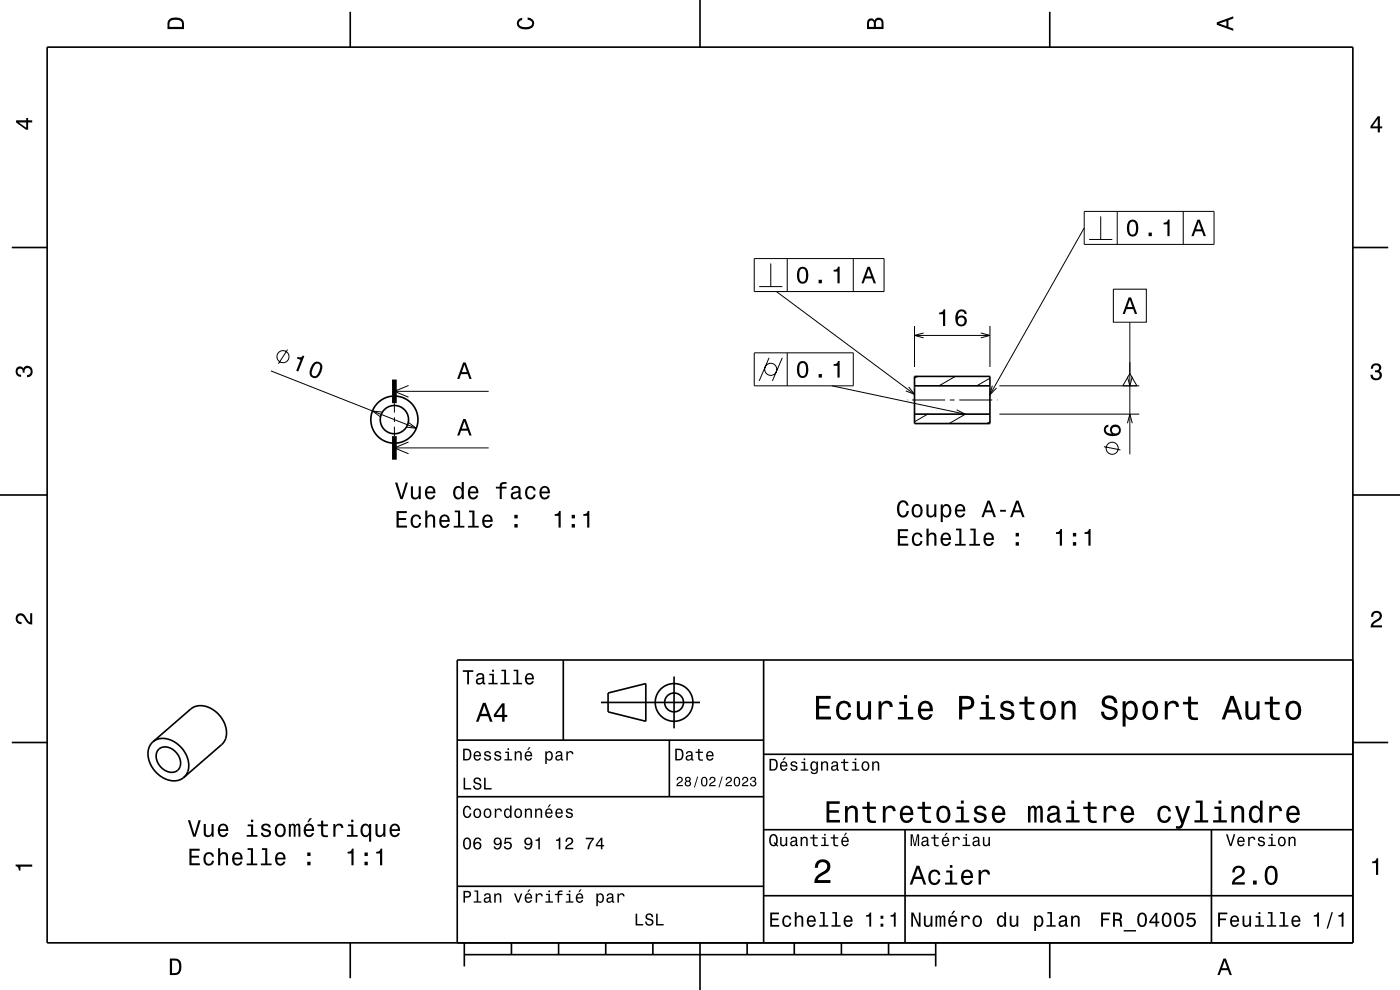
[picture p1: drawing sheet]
<svg xmlns="http://www.w3.org/2000/svg" width="297mm" height="210mm" viewBox="0 0 297 210" stroke-linecap="round" stroke-linejoin="round" font-family="sans-serif">
<g fill="none" stroke="#000" stroke-width=".21">
<path d="M160 54.8h27.6v7h-27.6zM163.5 55.9v4.9M167 54.8v7M181 54.8v7M230 44.8h27.6v7h-27.6zM230 48.3l-20 35.4M231.1 50.8h4.9M233.5 45.9v4.9M237 44.8v7M251 44.8v7M57.5 78.7l30.8 12.1M61 74.2l-1.9 3"/>
<path d="M160 74.8h21v7h-21zM161.1 60.8h4.9M163.2 75.9l-2.1 4.9M164.7 61.8l29.3 21.8M166 75.9l-2.1 4.9M167 74.8v7M194 69.2v8.6M194 71.2h16M194.7 79.8l-.7 .4M195.9 70.6l-1.9 .6 1.9 .5M202.7 79.8l-3.5 2M208.1 70.6l1.9 .6-1.9 .5"/>
<path d="M210 69.2v8.6M236.2 61.3h7v7h-7zM239.2 79.9l.5 1.9 .5-1.9M239.7 79.2l1.5 2.6h-3zM239.7 68.3v28.1M81 87.4l-2-.2 1.6 1.2M83.7 85.5v2M83.7 88.5v1M83.7 90.5v2M83.7 95h20M83.7 83h20M86.7 93.8l-3 1.2 3 1.3"/>
<path d="M86.7 81.8l-3 1.2 3 1.3M86.7 89.7l1.6 1.1-2-.2M176.5 81.8l28.2 6M192.4 84.8h.1M192.8 82.1l1.2 1.5-1.9-.7M193.5 84.8h7M196.8 87.8l-2.8 1.7M201.5 84.8h1M203 86.9l1.7 .9-2 .2M203.5 84.8h7M204.8 87.8l-3.5 2M210 89.5l-.7 .3"/>
<path d="M210 80.2l-2.8 1.6M210.5 81.8l-.5 1.9 1.4-1.4M211.5 84.8h.1M212 87.8h29.7M212 81.8h29.7M234.2 94.7l3.5 .7M239.2 89.8l.5-2 .5 2"/>
<circle cx="60" cy="75.7" r="1.28"/>
<circle cx="163.5" cy="78.3" r="1.28"/>
<circle cx="235.9" cy="95.1" r="1.28"/>
</g>
<g fill="none" stroke="#000" stroke-width=".35">
<path d="M10 10h277v190h-277zM74.3 2.5v7.5M148.5 0v10M222.7 2.5v7.5M2.5 52.5h7.5M287 52.5h7.5M194 79.8h16v10h-16zM194 87.8h16M194 81.8h16M0 105h10M287 105h10M119.5 140v17"/>
<path d="M162 140v60M287 140h-190v60M2.5 157.5h7.5M32.4 157.4a4.6 4.6 0 0 0 .6 6.3 4.5 4.5 0 0 0 6 1.2M32.4 157.4a4.4 4.4 0 0 1 5.9 1 4.7 4.7 0 0 1 .8 6.4l-.1 .1M32.4 157.4l8-7a4.4 4.4 0 0 1 5.9 1 4.7 4.7 0 0 1 .8 6.4l-8.1 7.1M33.6 159a2.76 2.76 0 0 1 4.1 1.1 2.31 2.31 0 0 1-.6 3.6 3.4 3.4 0 0 1-3.7-4.4zM97 157h65M127.5 149h21M129 147l8-2v8l-8-2zM142 157v12M143 143.5v11"/>
<path d="M287 157.5h7.5M97 169h65M162 176h125M162 160h125M192 176v24M257 176v24M97 188h65M162 190h125M74.3 200v7.5M98.5 202.5h100M98.5 200v5M108.5 200v2.5"/>
<path d="M118.5 200v2.5M128.5 200v2.5M138.5 200v2.5M148.5 200v10M158.5 200v2.5M168.5 200v2.5M178.5 200v2.5M188.5 200v2.5M198.5 200v5M222.7 200v7.5"/>
<circle cx="83.7" cy="89" r="3"/>
<circle cx="83.7" cy="89" r="5"/>
<circle cx="143" cy="149" r="2"/>
<circle cx="143" cy="149" r="4"/>
</g>
<path d="M83.7 80.5v5M83.7 92.5v5" fill="none" stroke="#000" stroke-width="1" stroke-linecap="butt"/>
<g fill="#000">
<path d="M36 4a2.18 2.18 0 0 0-.5 2.2h3.5v-1.2a1.43 1.43 0 0 0-1.7-1.3zM36.3 4.4a2.15 2.15 0 0 1 2.2 .3l.1 1h-2.6v-1z" fill-rule="evenodd"/>
<path d="M109.9 4.2l.9-.4v.4a.7 .7 0 0 0-.7 .5 .7 .7 0 0 0 .3 .8 1.7 1.7 0 0 0 2.5-.5 .9 .9 0 0 0-1-.8v-.5a1.24 1.24 0 0 1 1.4 1.1 1.24 1.24 0 0 1-1 1.4 2.22 2.22 0 0 1-2.5-.7l-.2-.5z" fill-rule="evenodd"/>
<path d="M184.2 4.2l-.3 .7v1.3h3.5v-1.3a.98 .98 0 0 0-.7-1.1 .98 .98 0 0 0-1.2 .6 .84 .84 0 0 0-1.3-.2zM184.5 4.5a.54 .54 0 0 1 .6-.1 .54 .54 0 0 1 .3 .6v.7h-1zM185.9 4.4a.62 .62 0 0 1 .8-.1 .62 .62 0 0 1 .3 .6v.8h-1.2z" fill-rule="evenodd"/>
<path d="M258.1 4.7v.6l3.5 1.2v-.4l-1-.4v-1.4l1-.4v-.4zM258.6 5l1.6-.5v1z" fill-rule="evenodd"/>
<path d="M3.4 25.5v.5l2.1 1.5h.5v-1.5h.8v-.5h-.8v-.5h-.4v.5zM4 26h1.6v1.1z" fill-rule="evenodd"/>
<path d="M292.3 24.7l-1.6 2.1v.4h1.6v.9h.4v-.9h.5v-.4h-.5v-2.1zM292.3 25.2v1.6h-1.1z" fill-rule="evenodd"/>
<path d="M169.4 57a2.68 2.68 0 0 0 .4 3.1 1.14 1.14 0 0 0 1.6-.9 2.3 2.3 0 0 0-.6-2.5l-.5-.1-.5 .1zM169.9 57.1h.7a2.38 2.38 0 0 1 0 2.6h-.7a2.38 2.38 0 0 1 0-2.6zM173.7 59.3v.8h.7v-.8zM176.8 57.2v.4h.9v2.5h.4v-3.5h-.3a.77 .77 0 0 1-1 .6z" fill-rule="evenodd"/>
<path d="M239.4 47a2.67 2.67 0 0 0 .4 3.1 1.14 1.14 0 0 0 1.6-.9 2.31 2.31 0 0 0-.6-2.5l-.5-.1-.5 .1zM239.9 47.1h.7a2.36 2.36 0 0 1 0 2.6h-.7a2.36 2.36 0 0 1 0-2.6zM243.7 49.3v.8h.7v-.8zM246.8 47.2v.4h.9v2.5h.4v-3.5h-.3a.77 .77 0 0 1-1 .6z" fill-rule="evenodd"/>
<path d="M254 46.6l-1.2 3.5h.4l.4-1h1.4l.3 1h.5l-1.3-3.5zM254.3 47.1l.5 1.5h-1.1z" fill-rule="evenodd"/>
<path d="M63.1 75.7l-.1 .3 .8 .3-1 2.3 .5 .2 1.3-3.3-.4-.1a.78 .78 0 0 1-1.1 .3zM66.7 76.9a2.67 2.67 0 0 0-.8 2.9 1.14 1.14 0 0 0 1.9-.2 2.31 2.31 0 0 0 .3-2.5l-.4-.3-.5-.1zM66.9 77.3a.63 .63 0 0 1 .6-.1 .63 .63 0 0 1 .4 .5 2.73 2.73 0 0 1-1 2.1l-.7-.2a2.28 2.28 0 0 1 .7-2.3z" fill-rule="evenodd"/>
<path d="M169.4 77a2.68 2.68 0 0 0 .4 3.1 1.13 1.13 0 0 0 1.6-.9 2.31 2.31 0 0 0-.6-2.5l-.5-.1-.5 .1zM169.9 77.1h.7a2.38 2.38 0 0 1 0 2.6h-.7a2.38 2.38 0 0 1 0-2.6zM173.7 79.3v.8h.7v-.8zM176.8 77.2v.4h.9v2.5h.4v-3.5h-.3a.77 .77 0 0 1-1 .6z" fill-rule="evenodd"/>
<path d="M184 56.6l-1.3 3.5h.5l.4-1h1.4l.3 1h.5l-1.3-3.5zM184.3 57.1l.5 1.5h-1.1z" fill-rule="evenodd"/>
<path d="M199.2 66.3v.4h.8v2.5h.5v-3.6h-.3a.77 .77 0 0 1-1 .7zM203.2 65.9a2.39 2.39 0 0 0 .2 3.2 1.16 1.16 0 0 0 1.5-.3 1.16 1.16 0 0 0-.2-1.5 1.16 1.16 0 0 0-1.5 0 1.02 1.02 0 0 1 .8-1.3 .58 .58 0 0 1 .6 .6h.5a1.12 1.12 0 0 0-.7-.9 1.12 1.12 0 0 0-1.2 .2zM203.1 68.1a.75 .75 0 0 1 1.5 0 .75 .75 0 0 1-1.5 0z" fill-rule="evenodd"/>
<path d="M239.4 63.1l-1.2 3.5h.4l.4-1h1.4l.4 1h.4l-1.3-3.5zM239.7 63.6l.5 1.5h-1z" fill-rule="evenodd"/>
<path d="M291.1 77.4a1.08 1.08 0 0 1 1.4-.2 1.08 1.08 0 0 1 .4 1.2l-.3 .3a1.06 1.06 0 0 1 .5 1.3 1.06 1.06 0 0 1-1.2 .7 1.1 1.1 0 0 1-1.2-1.2h.5a.71 .71 0 0 0 1 .8 .71 .71 0 0 0 .1-1.3h-.6v-.4a.61 .61 0 0 0 .8-.3 .61 .61 0 0 0-.2-.8 .61 .61 0 0 0-.9 .2l-.1 .5h-.5z" fill-rule="evenodd"/>
<path d="M3.6 78a.86 .86 0 0 1 1.4 .2 1.06 1.06 0 0 1 1.2-.6 1.06 1.06 0 0 1 .7 1.2 1.1 1.1 0 0 1-1.2 1.2v-.4a.71 .71 0 0 0 .8-1 .71 .71 0 0 0-1.3-.1v.6h-.4a.61 .61 0 0 0-.3-.8 .61 .61 0 0 0-.8 .2 .61 .61 0 0 0 .2 .8l.6 .2v.4a1.15 1.15 0 0 1-1.2-.6 1.15 1.15 0 0 1 .3-1.3z" fill-rule="evenodd"/>
<path d="M98.3 88.9l-1.3 3.5h.5l.3-1h1.4l.4 1h.5l-1.3-3.5zM98.5 89.4l.6 1.5h-1.1z" fill-rule="evenodd"/>
<path d="M98.3 76.9l-1.3 3.5h.5l.3-1h1.4l.4 1h.5l-1.3-3.5zM98.5 77.4l.6 1.5h-1.1z" fill-rule="evenodd"/>
<path d="M234.4 90.4a1.33 1.33 0 0 0 0 1.5 1.33 1.33 0 0 0 1.3 .6 1.63 1.63 0 0 0 2.1-1.3 1.15 1.15 0 0 0-1.6-1.1 1.15 1.15 0 0 0-.4 1.9 1.03 1.03 0 0 1-1.2-.8 .58 .58 0 0 1 .5-.7v-.4zM235.9 91.3a.75 .75 0 0 1 1.5 0 .75 .75 0 0 1-1.5 0z" fill-rule="evenodd"/>
<path d="M84.1 108.4v3.5h2.2v-.4h-1.7v-1.2h1.6v-.4h-1.6v-1.1h1.7v-.4zM87.4 109.5a1.53 1.53 0 0 0 .8 2.5 1.06 1.06 0 0 0 1.1-1.1h-.4a.67 .67 0 0 1-.6 .7 .67 .67 0 0 1-.7-.6 1.12 1.12 0 0 1 .7-1.5 .6 .6 0 0 1 .6 .6h.4a1.09 1.09 0 0 0-.7-1 1.09 1.09 0 0 0-1.2 .4zM90.2 108.3v3.6h.5v-1.5a.64 .64 0 0 1 .4-.8 .64 .64 0 0 1 .7 .3l.1 2h.4v-1.8a.88 .88 0 0 0-.6-.9 .88 .88 0 0 0-1 .4v-1.3zM93.5 109.5a1.54 1.54 0 0 0 .8 2.5 1.05 1.05 0 0 0 1.1-.9h-.5l-.2 .4-.4 .1a.75 .75 0 0 1-.7-.9h1.8a1.16 1.16 0 0 0-.5-1.4 1.16 1.16 0 0 0-1.4 .2zM93.8 109.7a.66 .66 0 0 1 .8-.1 .66 .66 0 0 1 .4 .7h-1.4zM96.5 108.3v.4h.7v2.8h-.9v.4h2.2v-.4h-.9v-3.2zM99.5 108.3v.4h.7v2.8h-.9v.4h2.3v-.4h-1v-3.2zM102.6 109.5a1.54 1.54 0 0 0 .8 2.5 1.05 1.05 0 0 0 1.1-.9h-.5l-.2 .4-.4 .1a.75 .75 0 0 1-.7-.9h1.8a1.16 1.16 0 0 0-.5-1.4 1.16 1.16 0 0 0-1.4 .2zM102.9 109.7a.66 .66 0 0 1 .8-.1 .66 .66 0 0 1 .4 .7h-1.4zM109.1 111.2v.7h.7v-.7zM109.1 109.2v.8h.7v-.8z" fill-rule="evenodd"/>
<path d="M83.8 102.4l1.1 3.5h.5l1.1-3.5h-.4l-.9 2.9-.9-2.9zM87.2 103.2v1.7a.89 .89 0 0 0 .6 1 .89 .89 0 0 0 1-.4v.4h.5v-2.7h-.5v1.5a.65 .65 0 0 1-.4 .8 .65 .65 0 0 1-.8-.3v-2zM90.4 103.4a1.54 1.54 0 0 0 .8 2.6 1.06 1.06 0 0 0 1.1-.9h-.4l-.2 .3-.4 .2a.75 .75 0 0 1-.7-1h1.8a1.17 1.17 0 0 0-.5-1.3 1.17 1.17 0 0 0-1.5 .1zM90.8 103.7a.66 .66 0 0 1 .8-.2 .66 .66 0 0 1 .3 .8h-1.3zM96.4 103.4a1.58 1.58 0 0 0 .8 2.6l.4-.2 .3-.4v.5h.5v-3.7h-.4v1.4a.89 .89 0 0 0-1.6-.2zM96.8 103.7a.62 .62 0 0 1 .6-.2 .62 .62 0 0 1 .5 .6 1.11 1.11 0 0 1-.6 1.5 1.19 1.19 0 0 1-.5-1.9zM99.6 103.4a1.54 1.54 0 0 0 .8 2.6 1.06 1.06 0 0 0 1-.9h-.4l-.2 .3-.4 .2a.76 .76 0 0 1-.7-1h1.8a1.17 1.17 0 0 0-.5-1.3 1.17 1.17 0 0 0-1.4 .1zM99.9 103.7a.66 .66 0 0 1 .8-.2 .66 .66 0 0 1 .3 .8h-1.3zM105.2 103.3v.3h.8v2.3h.5v-2.3h1v-.3h-1v-.4l.3-.2h.7v-.4a1.04 1.04 0 0 0-1.5 .7v.3zM108.7 103.3l-.2 .6h.4a.55 .55 0 0 1 .6-.5 .55 .55 0 0 1 .4 .8h-.2a1 1 0 0 0-1 .3 1 1 0 0 0-.3 1 .94 .94 0 0 0 1.6 0l.1 .3 .6 .1v-.4h-.2l-.1-1.6a1.02 1.02 0 0 0-1.7-.6zM108.9 104.8l1.1-.3a.77 .77 0 0 1-.2 .9 .77 .77 0 0 1-.9 .1zM111.7 103.4a1.53 1.53 0 0 0 .8 2.6 1.05 1.05 0 0 0 1.1-1.1h-.4a.67 .67 0 0 1-.6 .7 .67 .67 0 0 1-.7-.6 1.12 1.12 0 0 1 .6-1.5 .6 .6 0 0 1 .7 .6h.4a1.09 1.09 0 0 0-.7-1 1.09 1.09 0 0 0-1.2 .3zM114.7 103.4a1.54 1.54 0 0 0 .8 2.6 1.06 1.06 0 0 0 1.1-.9h-.4l-.2 .3-.4 .2a.76 .76 0 0 1-.7-1h1.8a1.17 1.17 0 0 0-.5-1.3 1.17 1.17 0 0 0-1.5 .1zM115.1 103.7a.66 .66 0 0 1 .8-.2 .66 .66 0 0 1 .3 .8h-1.3z" fill-rule="evenodd"/>
<path d="M117.7 109.1v.3h.8v2.5h.4v-3.5h-.3a.77 .77 0 0 1-.9 .7zM121.3 111.2v.7h.7v-.7zM121.3 109.2v.8h.7v-.8zM123.7 109.1v.3h.9v2.5h.4v-3.5h-.3a.77 .77 0 0 1-1 .7z" fill-rule="evenodd"/>
<path d="M190.5 112.3v3.4h2.2v-.4h-1.8v-1.2h1.6v-.4h-1.6v-1h1.7v-.4zM193.7 113.3a1.53 1.53 0 0 0 .9 2.5 1.05 1.05 0 0 0 1.1-1h-.4a.67 .67 0 0 1-.7 .7 .67 .67 0 0 1-.7-.6 1.12 1.12 0 0 1 .7-1.6 .59 .59 0 0 1 .6 .6h.5a1.09 1.09 0 0 0-.8-.9 1.09 1.09 0 0 0-1.2 .3zM196.6 112.1v3.6h.4v-1.5a.63 .63 0 0 1 .4-.8 .63 .63 0 0 1 .8 .4v1.9h.5v-1.7a.88 .88 0 0 0-.6-1 .88 .88 0 0 0-1.1 .4v-1.3zM199.8 113.3a1.54 1.54 0 0 0 .8 2.5 1.06 1.06 0 0 0 1.1-.8h-.4l-.3 .3-.3 .1a.76 .76 0 0 1-.7-.9h1.8a1.16 1.16 0 0 0-.5-1.3 1.16 1.16 0 0 0-1.5 .1zM200.2 113.5a.66 .66 0 0 1 .8-.1 .66 .66 0 0 1 .3 .8h-1.3zM202.8 112.1v.4h.7v2.9h-.9v.3h2.3v-.3h-.9v-3.3zM205.8 112.1v.4h.7v2.9h-.9v.3h2.3v-.3h-.9v-3.3zM208.9 113.3a1.54 1.54 0 0 0 .8 2.5 1.06 1.06 0 0 0 1.1-.8h-.4l-.2 .3-.4 .1a.76 .76 0 0 1-.7-.9h1.8a1.17 1.17 0 0 0-.5-1.3 1.17 1.17 0 0 0-1.5 .1zM209.3 113.5a.66 .66 0 0 1 .8-.1 .66 .66 0 0 1 .3 .8h-1.3zM215.5 115v.7h.7v-.7zM215.5 113v.8h.7v-.8z" fill-rule="evenodd"/>
<path d="M190.6 106.6a2.52 2.52 0 0 0 .4 3.1 1.27 1.27 0 0 0 1.8-1.3h-.5a.82 .82 0 0 1-1.1 .9 2.09 2.09 0 0 1 0-2.7 .72 .72 0 0 1 1.1 .7h.5a1.19 1.19 0 0 0-.9-1.1 1.19 1.19 0 0 0-1.3 .4zM193.7 107.3a1.53 1.53 0 0 0 .9 2.5 1.48 1.48 0 0 0 1.1-1.5 1.48 1.48 0 0 0-1.1-1.4l-.5 .1zM194 107.6a.67 .67 0 0 1 .7-.3 .67 .67 0 0 1 .5 .6 1.11 1.11 0 0 1-.6 1.5 1.17 1.17 0 0 1-.6-1.8zM196.5 107v1.8a.89 .89 0 0 0 .7 1 .89 .89 0 0 0 1-.5v.4h.4v-2.7h-.4v1.6a.65 .65 0 0 1-.4 .7 .65 .65 0 0 1-.8-.3v-2zM199.6 107v3.8h.4v-1.5a.93 .93 0 0 0 1 .5 .93 .93 0 0 0 .8-.8 1.51 1.51 0 0 0-1-2.1l-.5 .1-.3 .4v-.4zM200.2 107.6a.63 .63 0 0 1 .7-.3 .63 .63 0 0 1 .4 .6 1.13 1.13 0 0 1-.6 1.5 1.18 1.18 0 0 1-.5-1.8zM202.9 107.3a1.54 1.54 0 0 0 .8 2.5 1.06 1.06 0 0 0 1-.9h-.4l-.2 .4-.4 .1a.76 .76 0 0 1-.7-.9h1.8a1.16 1.16 0 0 0-.5-1.4 1.16 1.16 0 0 0-1.4 .2zM203.2 107.5a.66 .66 0 0 1 .8-.1 .66 .66 0 0 1 .3 .7h-1.3zM209.5 106.2l-1.3 3.5h.5l.3-1h1.4l.4 1h.5l-1.3-3.5zM209.7 106.7l.6 1.5h-1.1zM212.2 108.1v.4h1.2v-.4zM215.6 106.2l-1.3 3.5h.4l.4-1h1.4l.4 1h.5l-1.3-3.5zM215.8 106.7l.6 1.5h-1.1z" fill-rule="evenodd"/>
<path d="M224 112.9v.4h.8v2.4h.5v-3.5h-.4a.78 .78 0 0 1-.9 .7zM227.6 115v.7h.7v-.7zM227.6 113v.8h.7v-.8zM230.1 112.9v.4h.8v2.4h.5v-3.5h-.4a.77 .77 0 0 1-.9 .7z" fill-rule="evenodd"/>
<path d="M3.6 130.4a1.22 1.22 0 0 1 2 .7l.4 .6 .4 .3v-1.9h.4v2.4a1.8 1.8 0 0 1-1.7-1.4 .71 .71 0 0 0-.9-.5 .71 .71 0 0 0-.5 .8 .71 .71 0 0 0 .9 .5v.5a1.18 1.18 0 0 1-1.2-.7 1.18 1.18 0 0 1 .2-1.3z" fill-rule="evenodd"/>
<path d="M291.2 129.9a1.18 1.18 0 0 1 1.9 .3 1.18 1.18 0 0 1-1 1.7l-.5 .3-.3 .5h1.9v.4h-2.4a1.8 1.8 0 0 1 1.4-1.8 .71 .71 0 0 0 .5-.8 .71 .71 0 0 0-.9-.5 .71 .71 0 0 0-.5 .8h-.4z" fill-rule="evenodd"/>
<path d="M98.2 158.8v2.5h.9a1.37 1.37 0 0 0 .7-2.2 1.56 1.56 0 0 0-1.6-.3zM98.6 159.1a.98 .98 0 0 1 1.1 .7 .98 .98 0 0 1-.6 1.2h-.5zM100.7 159.6a1.04 1.04 0 0 0-.2 1.2 1.04 1.04 0 0 0 1 .5l.5-.5h-.3l-.4 .3a.54 .54 0 0 1-.5-.7h1.3a.83 .83 0 0 0-.4-.9 .83 .83 0 0 0-1 .1zM100.9 159.7l.2-.1a.47 .47 0 0 1 .5 .1 .47 .47 0 0 1 .1 .5h-.9zM102.9 159.5l-.2 .1a.69 .69 0 0 0 .9 .9l.2 .1a.43 .43 0 0 1-.4 .5 .43 .43 0 0 1-.4-.4h-.3a.74 .74 0 0 0 .9 .7 .74 .74 0 0 0 .5-1l-1-.4a.38 .38 0 0 1 .3-.5 .38 .38 0 0 1 .4 .4h.3a.78 .78 0 0 0-1.2-.4zM105.1 159.5l-.2 .1a.69 .69 0 0 0 .9 .9l.2 .1a.43 .43 0 0 1-.4 .5 .43 .43 0 0 1-.5-.4h-.3a.74 .74 0 0 0 .9 .7 .74 .74 0 0 0 .5-1l-.9-.4a.38 .38 0 0 1 .3-.5 .38 .38 0 0 1 .4 .4h.3a.77 .77 0 0 0-1.2-.4zM107.2 159.4v.3h.5v1.3h-.7v.3h1.6v-.3h-.6v-1.6zM107.7 158.7v.4h.3v-.4zM109.2 159.4v1.9h.3v-1.1a.45 .45 0 0 1 .4-.6 .45 .45 0 0 1 .5 .5v1.2h.3v-1.3a.63 .63 0 0 0-.5-.7 .63 .63 0 0 0-.7 .4v-.3zM112.2 158.5l-.4 .6h.3l.5-.6zM111.5 159.6a1.04 1.04 0 0 0-.2 1.2 1.04 1.04 0 0 0 1.1 .5l.5-.5h-.3l-.5 .3a.54 .54 0 0 1-.5-.7h1.3a.83 .83 0 0 0-.4-.9 .83 .83 0 0 0-1 .1zM111.8 159.7l.1-.1a.48 .48 0 0 1 .5 .1 .48 .48 0 0 1 .2 .5h-1zM115.7 159.4v2.7h.3v-1.1a.66 .66 0 0 0 .7 .4 .66 .66 0 0 0 .5-.6 .91 .91 0 0 0 0-1.1 .91 .91 0 0 0-1-.3l-.2 .3v-.3zM116.1 159.8a.45 .45 0 0 1 .5-.2 .45 .45 0 0 1 .3 .4 .65 .65 0 0 1 .1 .8 .65 .65 0 0 1-.7 .2 .98 .98 0 0 1-.2-1.2zM118.1 159.5l-.2 .4h.3a.39 .39 0 0 1 .4-.3 .39 .39 0 0 1 .3 .5h-.1a.65 .65 0 0 0-1 .4 .65 .65 0 0 0 .6 .9l.6-.3 .1 .2h.4v-.2l-.2-.1v-1.1a.72 .72 0 0 0-.5-.6 .72 .72 0 0 0-.7 .2zM118.2 160.6l.8-.3a.55 .55 0 0 1-.2 .7 .55 .55 0 0 1-.6 0zM120.1 159.4v1.9h.4v-1.1a.47 .47 0 0 1 .2-.6 .47 .47 0 0 1 .6 .2v.2h.4a.64 .64 0 0 0-.5-.7 .64 .64 0 0 0-.8 .4v-.3z" fill-rule="evenodd"/>
<path d="M98.2 142.2v.3h.9v2.7h.4v-2.7h.9v-.3zM101.3 143l-.3 .5h.4a.47 .47 0 0 1 .5-.4 .47 .47 0 0 1 .4 .6l-.2 .1a.84 .84 0 0 0-1 .2 .84 .84 0 0 0 0 1.1 .9 .9 0 0 0 1.3-.2l.1 .2 .5 .1v-.3l-.3-.1v-1.3a.87 .87 0 0 0-1.4-.5zM101.4 144.3l.9-.3a.66 .66 0 0 1-.1 .7 .66 .66 0 0 1-.8 .1zM103.8 142.9v.3h.6v1.6h-.8v.4h2v-.4h-.8v-1.9zM104.4 142.1v.4h.4v-.4zM106.4 142.1v.3h.6v2.4h-.8v.4h1.9v-.4h-.7v-2.7zM109 142.1v.3h.6v2.4h-.8v.4h1.9v-.4h-.7v-2.7zM111.6 143.1a1.32 1.32 0 0 0 .7 2.1 .9 .9 0 0 0 .9-.7h-.3l-.2 .3-.4 .1a.65 .65 0 0 1-.6-.8h1.6a1 1 0 0 0-.4-1.2 1 1 0 0 0-1.3 .2zM111.9 143.3a.57 .57 0 0 1 .7-.1 .57 .57 0 0 1 .3 .6h-1.2z" fill-rule="evenodd"/>
<path d="M102.4 149.1l-1.4 4h.5l.4-1.2h1.6l.4 1.2h.6l-1.5-4zM102.7 149.7l.7 1.7h-1.3zM106.5 149.2l-1.7 2.4v.5h1.7v1h.5v-1h.6v-.5h-.6v-2.4zM106.5 149.9v1.7h-1.3z" fill-rule="evenodd"/>
<path d="M143.2 158.8v2.5h.9a1.37 1.37 0 0 0 .7-2.2 1.56 1.56 0 0 0-1.6-.3zM143.6 159.1a.98 .98 0 0 1 1.1 .7 .98 .98 0 0 1-.6 1.2h-.5zM145.7 159.5l-.2 .4h.3a.39 .39 0 0 1 .5-.3 .39 .39 0 0 1 .3 .5h-.2a.65 .65 0 0 0-.9 .4 .65 .65 0 0 0 .5 .9l.7-.3v.2h.4v-.2l-.1-.1-.1-1.1a.73 .73 0 0 0-.4-.6 .73 .73 0 0 0-.8 .2zM145.8 160.6l.8-.3a.55 .55 0 0 1-.1 .7 .55 .55 0 0 1-.7 0zM148.1 158.9v.5h-.5v.3h.5v1.3a.75 .75 0 0 0 1 .4v-.3a.48 .48 0 0 1-.7-.3v-1.1h.7v-.3h-.7v-.5zM150 159.6a1.04 1.04 0 0 0-.2 1.2 1.04 1.04 0 0 0 1.1 .5l.5-.5h-.4l-.4 .3a.54 .54 0 0 1-.5-.7h1.3a.83 .83 0 0 0-.4-.9 .83 .83 0 0 0-1 .1zM150.3 159.7l.1-.1a.48 .48 0 0 1 .5 .1 .48 .48 0 0 1 .2 .5h-1z" fill-rule="evenodd"/>
<path d="M173.1 147.6v5h3.2v-.6h-2.5v-1.7h2.2v-.6h-2.2v-1.5h2.4v-.6zM177.8 149.2a2.59 2.59 0 0 0 .5 3.4 1.58 1.58 0 0 0 2.3-1.4h-.6a.95 .95 0 0 1-.9 1 .95 .95 0 0 1-1-.9 1.59 1.59 0 0 1 .9-2.1 .85 .85 0 0 1 .9 .8h.7a1.56 1.56 0 0 0-1.1-1.3 1.56 1.56 0 0 0-1.7 .5zM181.8 148.8v2.5a1.27 1.27 0 0 0 .9 1.4 1.27 1.27 0 0 0 1.5-.7v.6h.6v-3.8h-.6v2.2a.92 .92 0 0 1-.6 1.1 .92 .92 0 0 1-1.2-.4v-2.9zM186.4 148.8v3.8h.6v-2.2a.95 .95 0 0 1 .5-1.1 .95 .95 0 0 1 1.2 .3l.1 .4h.6a1.28 1.28 0 0 0-1-1.4 1.28 1.28 0 0 0-1.4 .8v-.6zM190.8 148.9v.5h1v2.7h-1.3v.5h3.2v-.5h-1.3v-3.2zM191.8 147.4v.8h.6v-.8zM195.1 149.2a2.62 2.62 0 0 0 .5 3.4 1.57 1.57 0 0 0 2.2-1.1h-.6l-.3 .5-.5 .2a1.08 1.08 0 0 1-1-1.3h2.5a1.66 1.66 0 0 0-.7-2 1.66 1.66 0 0 0-2.1 .3zM195.6 149.5a.94 .94 0 0 1 1.2-.2 .94 .94 0 0 1 .5 1h-1.9zM203.5 147.6v5h.6v-2.1h.8a1.47 1.47 0 0 0 1.8-1.2 1.47 1.47 0 0 0-1.5-1.7zM204.1 148.2a1.6 1.6 0 0 1 1.8 .5 .86 .86 0 0 1 0 .9 .86 .86 0 0 1-.9 .3h-.9zM208.1 148.9v.5h1v2.7h-1.3v.5h3.3v-.5h-1.3v-3.2zM209.1 147.4v.8h.7v-.8zM212.6 148.9a1.08 1.08 0 0 0-.3 1.2 1.08 1.08 0 0 0 1 .7l1.1 .4a.57 .57 0 0 1 .2 .6 .57 .57 0 0 1-.5 .4 .96 .96 0 0 1-1.4-.8h-.6a1.6 1.6 0 0 0 1.3 1.4 1.6 1.6 0 0 0 1.7-.8 1.13 1.13 0 0 0-1-1.6l-1.1-.3-.2-.4a.87 .87 0 0 1 .9-.5 .87 .87 0 0 1 .8 .6h.6a1.41 1.41 0 0 0-2.1-1.1zM217.4 147.8v1.1h-1.1v.5h1.1v2.6l.2 .4 .4 .3h1.4v-.5a.97 .97 0 0 1-1.4-.5v-2.3h1.4v-.5h-1.4v-1.1zM221.1 149.2a2.56 2.56 0 0 0 .5 3.4 1.72 1.72 0 0 0 1.8-.2 1.72 1.72 0 0 0 .6-1.7 1.7 1.7 0 0 0-.9-1.9 1.7 1.7 0 0 0-2 .4zM221.6 149.6a.96 .96 0 0 1 1-.4 .96 .96 0 0 1 .7 .8 1.59 1.59 0 0 1-1 2.2 1.19 1.19 0 0 1-1-1.5zM225.2 148.8v3.8h.6v-2.2a.97 .97 0 0 1 .5-1.1 .97 .97 0 0 1 1.1 .2l.1 .7v2.4h.7v-2.5a1.27 1.27 0 0 0-.9-1.4 1.27 1.27 0 0 0-1.5 .6v-.5zM234.1 147.9a1.38 1.38 0 0 0-.3 1.5 1.38 1.38 0 0 0 1.3 .9 1.25 1.25 0 0 1 1.4 .9 1.15 1.15 0 0 1-1.3 .9 1.15 1.15 0 0 1-1-1.1h-.7a1.8 1.8 0 0 0 1.7 1.8 1.8 1.8 0 0 0 1.9-1.6 1.46 1.46 0 0 0-1.5-1.4l-.6-.2a.83 .83 0 0 1-.5-1.1 .83 .83 0 0 1 1.2-.3l.5 .5 .1 .4h.7a1.67 1.67 0 0 0-1-1.6 1.67 1.67 0 0 0-1.9 .4zM238.2 148.8v5.3h.6v-2.1a1.32 1.32 0 0 0 1.4 .7 1.32 1.32 0 0 0 1.1-1.1 2.43 2.43 0 0 0-.8-2.8 1.21 1.21 0 0 0-1.7 .5v-.5zM239.1 149.6a.9 .9 0 0 1 .9-.4 .9 .9 0 0 1 .7 .8 1.61 1.61 0 0 1-.9 2.2 1.18 1.18 0 0 1-1-1.5zM242.8 149.2a2.56 2.56 0 0 0 .5 3.4 1.72 1.72 0 0 0 1.8-.2 1.72 1.72 0 0 0 .6-1.7 1.7 1.7 0 0 0-.9-1.9 1.7 1.7 0 0 0-2 .4zM243.3 149.6a.96 .96 0 0 1 1-.4 .96 .96 0 0 1 .7 .8 1.59 1.59 0 0 1-1 2.2 1.19 1.19 0 0 1-1-1.5zM247.1 148.8v3.8h.6v-2.2a.95 .95 0 0 1 .5-1.1 .95 .95 0 0 1 1.2 .3l.1 .4h.6a1.28 1.28 0 0 0-1-1.4 1.28 1.28 0 0 0-1.4 .8v-.6zM252 147.8v1.1h-1v.5h1l.1 2.6 .2 .4 .4 .3h1.4v-.5a.97 .97 0 0 1-1.4-.5v-2.3h1.4v-.5h-1.4v-1.1zM261 147.6l-1.8 5h.6l.6-1.4h2l.5 1.4h.7l-1.9-5zM261.4 148.3l.7 2.2h-1.5zM264.2 148.8v2.5a1.27 1.27 0 0 0 .9 1.4 1.27 1.27 0 0 0 1.5-.7v.6h.6v-3.8h-.6v2.2a.92 .92 0 0 1-.6 1.1 .92 .92 0 0 1-1.1-.4l-.1-2.9zM269.4 147.8v1.1h-1.1v.5h1.1v2.6l.2 .4 .4 .3 .7 .1 .8-.1v-.5a.97 .97 0 0 1-1.4-.5l-.1-2.3h1.5v-.5h-1.5v-1.1zM273.1 149.2a2.56 2.56 0 0 0 .6 3.4 1.72 1.72 0 0 0 1.8-.2 1.72 1.72 0 0 0 .6-1.7 1.7 1.7 0 0 0-.9-1.9 1.7 1.7 0 0 0-2.1 .4zM273.6 149.6a.96 .96 0 0 1 1-.4 .96 .96 0 0 1 .7 .8 1.59 1.59 0 0 1-.9 2.2 1.19 1.19 0 0 1-1.1-1.5z" fill-rule="evenodd"/>
<path d="M39.9 174l1.1 3.5h.5l1.1-3.5h-.5l-.9 3-.9-3zM43.2 174.8v1.8a.89 .89 0 0 0 .6 1 .89 .89 0 0 0 1.1-.5v.4h.4v-2.7h-.4v1.6a.65 .65 0 0 1-.4 .7 .65 .65 0 0 1-.8-.3v-2zM46.5 175.1a1.54 1.54 0 0 0 .8 2.5 1.06 1.06 0 0 0 1.1-.9h-.5l-.2 .4-.3 .1a.76 .76 0 0 1-.7-.9h1.7a1.16 1.16 0 0 0-.5-1.4 1.16 1.16 0 0 0-1.4 .2zM46.8 175.3a.66 .66 0 0 1 .8-.1 .66 .66 0 0 1 .4 .7h-1.3zM52.6 174.9v.4h.7v1.8h-1v.4h2.3v-.4h-.9v-2.2zM53.2 173.9v.5h.5v-.5zM55.7 174.9a.75 .75 0 0 0-.3 .9 .75 .75 0 0 0 .8 .4l.8 .4a.63 .63 0 0 1-.6 .6 .63 .63 0 0 1-.6-.5h-.5a1.07 1.07 0 0 0 1.2 .9 1.07 1.07 0 0 0 1-1.2l-.5-.4-1-.3a.54 .54 0 0 1 .4-.7 .54 .54 0 0 1 .6 .5h.4a1.03 1.03 0 0 0-.7-.8 1.03 1.03 0 0 0-1 .2zM58.6 175.1a1.53 1.53 0 0 0 .9 2.5 1.48 1.48 0 0 0 1.1-1.5 1.48 1.48 0 0 0-1.1-1.4l-.5 .1zM58.9 175.4a.67 .67 0 0 1 .7-.3 .67 .67 0 0 1 .5 .6 1.11 1.11 0 0 1-.6 1.5 1.17 1.17 0 0 1-.6-1.8zM61.3 174.8v2.7h.4v-1.8a.49 .49 0 0 1 .4-.6l.2 .3v2.1h.4v-2.1l.4-.3 .2 .1v.4v1.9h.4v-1.9a.69 .69 0 0 0-.5-.9l-.6 .4-.1-.3-.3-.1-.5 .4v-.3zM65.7 173.6l-.5 .8h.3l.7-.8zM64.7 175.1a1.54 1.54 0 0 0 .8 2.5 1.07 1.07 0 0 0 1.1-.9h-.4l-.3 .4-.3 .1a.76 .76 0 0 1-.7-.9h1.8a1.17 1.17 0 0 0-.5-1.4 1.17 1.17 0 0 0-1.5 .2zM65.1 175.3a.66 .66 0 0 1 .8-.1 .66 .66 0 0 1 .3 .7h-1.3zM68.1 174.1v.8h-.7v.4h.7v1.8a1.05 1.05 0 0 0 1.5 .5v-.4a.68 .68 0 0 1-1-.4v-1.5h1v-.4h-1v-.8zM70.7 174.8v2.7h.5v-1.6a.66 .66 0 0 1 .3-.7 .66 .66 0 0 1 .9 .2v.2h.4a.89 .89 0 0 0-.7-.9 .89 .89 0 0 0-1 .5v-.4zM73.8 174.9v.4h.7v1.8h-.9v.4h2.3v-.4h-.9v-2.2zM74.5 173.9v.5h.5v-.5zM76.8 175.1a1.57 1.57 0 0 0 .7 2.5l.5-.1 .3-.4v1.4h.4v-3.7h-.4v.4l-.2-.2a.87 .87 0 0 0-1.3 .1zM77.1 175.4a.62 .62 0 0 1 .7-.3 .62 .62 0 0 1 .4 .6 1.12 1.12 0 0 1-.6 1.5 1.19 1.19 0 0 1-.5-1.8zM79.7 174.8v1.8a.89 .89 0 0 0 .6 1 .89 .89 0 0 0 1-.5v.4h.5v-2.7h-.5v1.6a.65 .65 0 0 1-.4 .7 .65 .65 0 0 1-.8-.3v-2zM82.9 175.1a1.54 1.54 0 0 0 .8 2.5 1.07 1.07 0 0 0 1.1-.9h-.4l-.2 .4-.4 .1a.76 .76 0 0 1-.7-.9h1.8a1.16 1.16 0 0 0-.5-1.4 1.16 1.16 0 0 0-1.5 .2zM83.3 175.3a.66 .66 0 0 1 .8-.1 .66 .66 0 0 1 .3 .7h-1.3z" fill-rule="evenodd"/>
<path d="M98.4 178a1.44 1.44 0 0 0 .7 2.2 1.45 1.45 0 0 0 .6-2.2 .79 .79 0 0 0-1.3 0zM98.8 178h.5a1.69 1.69 0 0 1 0 1.9h-.5a1.71 1.71 0 0 1 0-1.9zM100.8 177.8a1.72 1.72 0 0 0 .1 2.3 .83 .83 0 0 0 1.1-.2 .83 .83 0 0 0-.1-1.1 .83 .83 0 0 0-1.2 0 .74 .74 0 0 1 .6-.9l.3 .1 .2 .3h.3a.8 .8 0 0 0-.5-.6 .8 .8 0 0 0-.8 .1zM100.7 179.4a.55 .55 0 0 1 1.1 0 .55 .55 0 0 1-1.1 0zM104.9 177.9a.82 .82 0 0 0 0 1.2 .82 .82 0 0 0 1.2-.1 .73 .73 0 0 1-.6 .9l-.3-.1-.1-.3h-.4a.88 .88 0 0 0 1.1 .7 .88 .88 0 0 0 .6-1.1 1.01 1.01 0 0 0-.2-1.2 1.01 1.01 0 0 0-1.3 0zM105.1 178.5a.53 .53 0 0 1 1 0 .53 .53 0 0 1-1 0zM107.1 177.7l-.2 1.3h.3a.57 .57 0 0 1 .9-.1 .57 .57 0 0 1 0 .9 .57 .57 0 0 1-.9-.3h-.3a.86 .86 0 0 0 1 .7 .86 .86 0 0 0 .6-1.1 .86 .86 0 0 0-1.2-.4l.1-.7h1.1v-.3zM111.4 177.9a.82 .82 0 0 0 0 1.2 .82 .82 0 0 0 1.2-.1 .73 .73 0 0 1-.6 .9l-.3-.1-.1-.3h-.4a.88 .88 0 0 0 1.1 .7 .88 .88 0 0 0 .6-1.1 1.01 1.01 0 0 0-.2-1.2 1.01 1.01 0 0 0-1.3 0zM111.6 178.5a.53 .53 0 0 1 1 0 .53 .53 0 0 1-1 0zM113.6 178.1v.3h.6v1.8h.3v-2.6h-.2a.55 .55 0 0 1-.7 .5zM118 178.1v.3h.5v1.8h.4v-2.6h-.3a.55 .55 0 0 1-.6 .5zM120.2 177.9l-.3 .6h.4a.5 .5 0 0 1 .3-.6 .5 .5 0 0 1 .7 .4 .5 .5 0 0 1-.4 .6l-.2 .1a1.17 1.17 0 0 0-.8 1.2h1.7v-.4h-1.3l.6-.5a.83 .83 0 0 0 .6-1.2 .83 .83 0 0 0-1.3-.2zM124.3 177.7v.3h1.3a3.7 3.7 0 0 0-1 2.2h.4a3.8 3.8 0 0 1 1-2.2v-.3zM127.5 177.7l-1.1 1.5v.3h1.1v.7h.3v-.7h.4v-.3h-.4v-1.5zM127.5 178.1v1.1h-.8z" fill-rule="evenodd"/>
<path d="M98.4 165v2.5h1.6v-.3h-1.3v-2.2zM100.7 165.1a.69 .69 0 0 0-.2 .8 .69 .69 0 0 0 .6 .4l.3 .1a.46 .46 0 0 1 .3 .7 .46 .46 0 0 1-.7 .1l-.3-.6h-.3a.86 .86 0 0 0 1 1 .86 .86 0 0 0 .5-1.3l-.5-.3a.51 .51 0 0 1-.6-.4 .5 .5 0 0 1 .5-.4 .5 .5 0 0 1 .5 .5h.3a.85 .85 0 0 0-.5-.8 .85 .85 0 0 0-.9 .2zM102.7 165v2.5h1.6v-.3h-1.3v-2.2z" fill-rule="evenodd"/>
<path d="M98.4 171.2a1.45 1.45 0 0 0 .7 2.3 .94 .94 0 0 0 .9-1h-.3a.59 .59 0 0 1-.8 .7 1.31 1.31 0 0 1 .2-2l.3 .1 .2 .4h.4a.85 .85 0 0 0-.6-.8 .85 .85 0 0 0-1 .3zM100.6 171.7a1.04 1.04 0 0 0-.1 1.3 1.04 1.04 0 0 0 1.1 .5 1.04 1.04 0 0 0 .5-1.3 1.04 1.04 0 0 0-1.2-.7zM100.9 171.9a.48 .48 0 0 1 .5-.1 .48 .48 0 0 1 .3 .4 .66 .66 0 0 1 0 .7 .66 .66 0 0 1-.7 .3 .98 .98 0 0 1-.1-1.3zM102.8 171.7a1.04 1.04 0 0 0-.2 1.3 1.04 1.04 0 0 0 1.2 .5 1.04 1.04 0 0 0 .5-1.3 1.04 1.04 0 0 0-1.2-.7zM103 171.9a.48 .48 0 0 1 .5-.1 .48 .48 0 0 1 .4 .4 .66 .66 0 0 1 0 .7 .66 .66 0 0 1-.7 .3 .97 .97 0 0 1-.2-1.3zM105 171.5v2h.3v-1.1a.47 .47 0 0 1 .2-.6 .47 .47 0 0 1 .6 .2l.1 .1h.3a.64 .64 0 0 0-.5-.6 .64 .64 0 0 0-.7 .4v-.4zM107.1 171.7a1.06 1.06 0 0 0-.2 1.2 1.06 1.06 0 0 0 .9 .6l.4-.3v.3h.3v-2.6h-.3v.9a.63 .63 0 0 0-1.1-.1zM107.4 171.9a.44 .44 0 0 1 .4-.1 .44 .44 0 0 1 .4 .4 .65 .65 0 0 1 0 .7 .65 .65 0 0 1-.7 .3l-.2-.4zM109.3 171.7a1.04 1.04 0 0 0-.1 1.3 1.04 1.04 0 0 0 1.1 .5 1.04 1.04 0 0 0 .5-1.3 1.04 1.04 0 0 0-1.2-.7zM109.5 171.9a.48 .48 0 0 1 .6-.1 .48 .48 0 0 1 .3 .4 .66 .66 0 0 1 0 .7 .66 .66 0 0 1-.7 .3 .98 .98 0 0 1-.2-1.3zM111.4 171.5v2h.3v-1.1a.45 .45 0 0 1 .3-.7 .45 .45 0 0 1 .5 .6v1.2h.4v-1.3a.63 .63 0 0 0-.5-.7 .63 .63 0 0 0-.7 .3v-.3zM113.5 171.5v2h.3v-1.1a.45 .45 0 0 1 .3-.6 .45 .45 0 0 1 .6 .2v1.5h.3v-1.3a.63 .63 0 0 0-.4-.7 .63 .63 0 0 0-.8 .3v-.3zM116.5 170.7l-.3 .6h.2l.5-.6zM115.9 171.7a1.04 1.04 0 0 0-.2 1.2 1.04 1.04 0 0 0 1 .6l.5-.6h-.3l-.4 .4a.54 .54 0 0 1-.5-.7h1.2a.83 .83 0 0 0-.3-1 .83 .83 0 0 0-1 .1zM116.1 171.9l.2-.1a.47 .47 0 0 1 .4 .1 .47 .47 0 0 1 .2 .4h-.9zM118 171.7a1.04 1.04 0 0 0-.2 1.2 1.04 1.04 0 0 0 1.1 .6l.5-.6h-.3l-.5 .4a.53 .53 0 0 1-.5-.7h1.3a.83 .83 0 0 0-.3-1 .83 .83 0 0 0-1.1 .1zM118.3 171.9l.1-.1a.47 .47 0 0 1 .5 .1 .47 .47 0 0 1 .2 .4h-1zM120.2 171.6l-.1 .2a.69 .69 0 0 0 .8 .9l.3 .1a.43 .43 0 0 1-.4 .5 .43 .43 0 0 1-.5-.4h-.3a.74 .74 0 0 0 .9 .7 .74 .74 0 0 0 .5-1.1l-1-.3a.38 .38 0 0 1 .3-.5 .38 .38 0 0 1 .5 .3h.3a.77 .77 0 0 0-1.3-.4z" fill-rule="evenodd"/>
<path d="M143.7 164.9l-.2 .6h.3a.4 .4 0 0 1 .3-.5 .4 .4 0 0 1 .5 .3 .4 .4 0 0 1-.3 .5l-.2 .1a.93 .93 0 0 0-.6 .9h1.4v-.3h-1.1l.5-.4a.67 .67 0 0 0 .5-1 .67 .67 0 0 0-1.1-.2zM145.5 164.9l-.2 .5 .3 .3a.62 .62 0 0 0-.1 .9 .62 .62 0 0 0 .9 0 .62 .62 0 0 0-.1-.9 .58 .58 0 0 0 0-.9 .58 .58 0 0 0-.8 .1zM145.5 166.2a.41 .41 0 0 1 .8 0 .41 .41 0 0 1-.8 0zM145.6 165.3a.35 .35 0 0 1 .7 0 .35 .35 0 0 1-.7 0zM147.9 164.7l-.7 2.3h.2l.7-2.3zM148.9 165a1.15 1.15 0 0 0 .5 1.8 1.16 1.16 0 0 0 .5-1.8 .63 .63 0 0 0-1 0zM149.2 165.1l.2-.1a.98 .98 0 0 1 0 1.6l-.2-.1-.2-.3v-.7zM150.7 164.9l-.2 .6h.2a.4 .4 0 0 1 .3-.5 .4 .4 0 0 1 .5 .3 .4 .4 0 0 1-.3 .5l-.1 .1a.95 .95 0 0 0-.7 .9h1.4v-.3h-1.1l.5-.4a.67 .67 0 0 0 .5-1 .67 .67 0 0 0-1-.2zM153.1 164.7l-.7 2.3h.2l.7-2.3zM154.1 164.9l-.2 .6h.3a.4 .4 0 0 1 .3-.5 .4 .4 0 0 1 .5 .3 .4 .4 0 0 1-.3 .5l-.2 .1a.93 .93 0 0 0-.6 .9h1.4v-.3h-1.1l.5-.4a.67 .67 0 0 0 .5-1 .67 .67 0 0 0-1.1-.2zM155.8 165a1.15 1.15 0 0 0 .5 1.8 1.16 1.16 0 0 0 .5-1.8 .63 .63 0 0 0-1 0zM156.1 165.1l.2-.1a.98 .98 0 0 1 0 1.6l-.2-.1-.2-.3v-.7zM157.6 164.9l-.2 .6h.3a.4 .4 0 0 1 .3-.5 .4 .4 0 0 1 .5 .3 .4 .4 0 0 1-.3 .5l-.2 .1a.94 .94 0 0 0-.6 .9h1.3v-.3h-1l.4-.4a.67 .67 0 0 0 .6-1 .67 .67 0 0 0-1.1-.2zM159.3 164.9l-.2 .5h.3a.35 .35 0 0 1 .2-.4 .35 .35 0 0 1 .4 .1 .35 .35 0 0 1-.1 .5h-.3v.2a.42 .42 0 0 1 .6 .4 .42 .42 0 0 1-.5 .5 .42 .42 0 0 1-.4-.6h-.2a.66 .66 0 0 0 .9 .7 .66 .66 0 0 0 .2-1.1 .58 .58 0 0 0 0-.9 .58 .58 0 0 0-.9 .1z" fill-rule="evenodd"/>
<path d="M163.2 161v2.5h.9a1.37 1.37 0 0 0 .7-2.2 1.58 1.58 0 0 0-1.6-.3zM163.6 161.3a.98 .98 0 0 1 1.1 .7 .98 .98 0 0 1-.6 1.2h-.5zM166.4 160.7l-.4 .6h.2l.5-.6zM165.7 161.7a1.04 1.04 0 0 0-.2 1.2 1.04 1.04 0 0 0 1 .6l.5-.6h-.3l-.4 .4a.54 .54 0 0 1-.5-.7h1.3a.83 .83 0 0 0-.4-1 .83 .83 0 0 0-1 .1zM165.9 161.9l.2-.1a.48 .48 0 0 1 .5 .1 .48 .48 0 0 1 .1 .4h-.9zM167.9 161.6l-.2 .2a.68 .68 0 0 0 .9 .9l.2 .1a.43 .43 0 0 1-.4 .5 .43 .43 0 0 1-.4-.4h-.3a.74 .74 0 0 0 .9 .7 .74 .74 0 0 0 .5-1.1l-1-.3a.38 .38 0 0 1 .3-.5 .38 .38 0 0 1 .4 .4l.3-.1a.78 .78 0 0 0-1.2-.4zM170 161.6v.3h.5v1.3h-.7v.3h1.7v-.3h-.7v-1.6zM170.5 160.9v.3h.3v-.3zM172.1 161.7a1.06 1.06 0 0 0-.2 1.2 1.06 1.06 0 0 0 .9 .6l.4-.3a.52 .52 0 0 1-.2 .7 .52 .52 0 0 1-.7-.3h-.3a.78 .78 0 0 0 .9 .6 .78 .78 0 0 0 .6-.8v-1.9h-.3v.4l-.2-.3a.64 .64 0 0 0-.9 .1zM172.4 161.9a.45 .45 0 0 1 .4-.1 .45 .45 0 0 1 .4 .4 .65 .65 0 0 1 0 .7 .65 .65 0 0 1-.7 .3l-.2-.4zM174.2 161.5v2h.3v-1.1a.45 .45 0 0 1 .3-.6 .45 .45 0 0 1 .5 .2l.1 1.5h.3v-1.3a.63 .63 0 0 0-.5-.7 .63 .63 0 0 0-.7 .3v-.3zM176.6 161.6l-.2 .5h.3a.39 .39 0 0 1 .4-.4 .39 .39 0 0 1 .3 .6h-.1a.65 .65 0 0 0-1 .4 .65 .65 0 0 0 .6 .8l.6-.3 .1 .2 .4 .1-.2-.4v-1a.73 .73 0 0 0-1.2-.5zM176.7 162.7l.8-.2a.55 .55 0 0 1-.2 .6 .55 .55 0 0 1-.6 .1zM178.9 161v.6h-.5v.3h.5l.1 1.3a.75 .75 0 0 0 1 .3v-.3a.48 .48 0 0 1-.7-.2v-1.1h.7v-.3h-.7v-.6zM180.8 161.6v.3h.5v1.3h-.6v.3h1.6v-.3h-.6v-1.6zM181.3 160.9v.3h.4v-.3zM183 161.7a1.04 1.04 0 0 0-.2 1.3 1.04 1.04 0 0 0 1.2 .5 1.04 1.04 0 0 0 .4-1.3 1.04 1.04 0 0 0-1.2-.7zM183.2 161.9a.48 .48 0 0 1 .5-.1 .48 .48 0 0 1 .4 .4 .66 .66 0 0 1 0 .7 .66 .66 0 0 1-.7 .3 .98 .98 0 0 1-.2-1.3zM185 161.5v2h.3v-1.1a.45 .45 0 0 1 .3-.6 .45 .45 0 0 1 .6 .2v1.5h.3v-1.3a.63 .63 0 0 0-.4-.7 .63 .63 0 0 0-.8 .3v-.3z" fill-rule="evenodd"/>
<path d="M163.4 177.2a1.45 1.45 0 0 0 .7 2.3l.5-.2 .3 .3 .2-.2-.3-.3a1.53 1.53 0 0 0-.5-2.2l-.6 .1zM163.8 177.3l.3-.1a1.21 1.21 0 0 1 .5 1.7l-.3-.3-.2 .2 .3 .3a.45 .45 0 0 1-.7-.1 1.62 1.62 0 0 1 .1-1.7zM165.5 177.5v1.3a.63 .63 0 0 0 .4 .7 .63 .63 0 0 0 .8-.3v.3h.3v-2h-.3v1.2a.46 .46 0 0 1-.3 .5 .46 .46 0 0 1-.6-.2v-1.5zM167.9 177.6l-.2 .5h.3a.39 .39 0 0 1 .5-.4 .39 .39 0 0 1 .2 .6h-.1a.65 .65 0 0 0-.9 .4 .65 .65 0 0 0 .5 .8l.6-.3 .1 .2 .4 .1v-.3h-.2v-1.1a.73 .73 0 0 0-1.2-.5zM168 178.7l.8-.2a.55 .55 0 0 1-.2 .6 .55 .55 0 0 1-.6 .1zM169.8 177.5v2h.4v-1.1a.45 .45 0 0 1 .2-.6 .45 .45 0 0 1 .6 .2v1.5h.3v-1.3a.63 .63 0 0 0-.4-.7 .63 .63 0 0 0-.8 .3v-.3zM172.4 177v.6h-.5v.3h.5l.1 1.3a.75 .75 0 0 0 1 .3v-.3a.49 .49 0 0 1-.7-.2v-1.1h.7v-.3h-.7v-.6zM174.3 177.6v.3h.5v1.3h-.6v.3h1.6v-.3h-.6v-1.6zM174.8 176.9v.3h.4v-.3zM176.8 177v.6h-.6v.3h.6v1.3a.74 .74 0 0 0 1 .3v-.3a.49 .49 0 0 1-.7-.2v-1.1h.7v-.3h-.7v-.6zM179.4 176.7l-.4 .6h.2l.5-.6zM178.7 177.7a1.04 1.04 0 0 0-.2 1.2 1.04 1.04 0 0 0 1 .6l.5-.6h-.3l-.4 .4a.54 .54 0 0 1-.5-.7h1.3a.83 .83 0 0 0-.4-1 .83 .83 0 0 0-1 .1zM178.9 177.9l.2-.1a.48 .48 0 0 1 .5 .1 .48 .48 0 0 1 .1 .4h-.9z" fill-rule="evenodd"/>
<path d="M175.3 170v4.5h2.9v-.6h-2.3v-1.5h2.1v-.5h-2.1v-1.4h2.2v-.5zM179.3 171v3.5h.5v-2a.82 .82 0 0 1 .5-1 .82 .82 0 0 1 1.1 .4v2.6h.6v-2.3a1.14 1.14 0 0 0-.8-1.3 1.14 1.14 0 0 0-1.4 .6v-.5zM183.9 170.1v1h-.9v.5h.9l.1 2.3 .2 .4 .3 .2 1.3 .1v-.5a.87 .87 0 0 1-1.3-.5v-2h1.3v-.5h-1.3v-1zM187.3 171v3.5h.6v-2a.85 .85 0 0 1 .4-1 .85 .85 0 0 1 1.1 .3v.3h.6a1.15 1.15 0 0 0-.9-1.2 1.15 1.15 0 0 0-1.3 .7v-.6zM191.3 171.4a1.98 1.98 0 0 0 1 3.2 1.36 1.36 0 0 0 1.4-1.1h-.6l-.2 .4-.5 .2a.97 .97 0 0 1-.9-1.2h2.3a1.5 1.5 0 0 0-.7-1.8 1.5 1.5 0 0 0-1.8 .3zM191.7 171.6a.85 .85 0 0 1 1-.1 .85 .85 0 0 1 .5 .9h-1.7zM195.6 170.1v1h-.9v.5h.9l.1 2.3 .2 .4 .3 .2 1.3 .1v-.5a.88 .88 0 0 1-1.3-.5v-2h1.3v-.5h-1.3v-1zM199 171.4a1.96 1.96 0 0 0 1.1 3.2 1.95 1.95 0 0 0 1.6-1.6 1.95 1.95 0 0 0-.9-2l-.7-.1-.6 .1zM199.4 171.7a.86 .86 0 0 1 1-.3 .86 .86 0 0 1 .6 .7 1.43 1.43 0 0 1-.9 2 1.51 1.51 0 0 1-.7-2.4zM203 171.1v.5h.9v2.4h-1.2v.5h2.9v-.5h-1.2v-2.9zM203.8 169.8v.7h.7v-.7zM207 171.2a.97 .97 0 0 0-.3 1 .97 .97 0 0 0 .9 .7l1 .3a.51 .51 0 0 1 .1 .5 .51 .51 0 0 1-.4 .3 .86 .86 0 0 1-1.2-.6h-.5a1.41 1.41 0 0 0 1.3 1.2 1.41 1.41 0 0 0 1.4-1.2 1.01 1.01 0 0 0-1-1l-1-.2-.1-.3a.78 .78 0 0 1 .8-.5 .78 .78 0 0 1 .7 .5h.5a1.26 1.26 0 0 0-1.8-1zM210.8 171.4a1.98 1.98 0 0 0 1 3.2 1.36 1.36 0 0 0 1.4-1.1h-.5l-.3 .4-.5 .2a.97 .97 0 0 1-.9-1.2h2.3a1.5 1.5 0 0 0-.7-1.8 1.5 1.5 0 0 0-1.8 .3zM211.2 171.6a.85 .85 0 0 1 1.1-.1 .85 .85 0 0 1 .4 .9h-1.7zM218.1 171v3.5h.5v-2.4a.64 .64 0 0 1 .5-.8 .53 .53 0 0 1 .3 .7v2.5h.5v-2.4a.65 .65 0 0 1 .5-.8l.2 .2 .1 .5v2.5h.5v-2.4a.89 .89 0 0 0-.7-1.2l-.3 .1-.4 .4-.2-.4-.4-.1-.4 .1-.2 .4v-.4zM222.6 171.2l-.4 .8h.6a.71 .71 0 0 1 .8-.7 .71 .71 0 0 1 .5 1l-.3 .1a1.47 1.47 0 0 0-1.7 1.2 .94 .94 0 0 0 1 1l.6-.2 .6-.4 .1 .4 .7 .1v-.5h-.3v-2.1a1.31 1.31 0 0 0-2.2-.7zM222.8 173.1l1.4-.4a.99 .99 0 0 1-.2 1.1 .99 .99 0 0 1-1.2 .1l-.1-.4zM226.4 171.1v.5h.9v2.4h-1.2v.5h2.9v-.5h-1.1v-2.9zM227.3 169.8v.7h.6v-.7zM230.8 170.1v1h-1v.5h1v2.3l.2 .4 .4 .2 .6 .1h.7v-.5a.87 .87 0 0 1-1.3-.5l-.1-2h1.4v-.5h-1.4v-1zM234.1 171v3.5h.6v-2a.85 .85 0 0 1 .5-1 .85 .85 0 0 1 1 .3l.1 .3h.6a1.15 1.15 0 0 0-.9-1.2 1.15 1.15 0 0 0-1.3 .7v-.6zM238.1 171.4a1.98 1.98 0 0 0 1 3.2 1.36 1.36 0 0 0 1.4-1.1h-.5l-.3 .4-.5 .2a.97 .97 0 0 1-.9-1.2h2.3a1.5 1.5 0 0 0-.6-1.8 1.5 1.5 0 0 0-1.9 .3zM238.6 171.6a.85 .85 0 0 1 1-.1 .85 .85 0 0 1 .4 .9h-1.7zM245.9 171.4a1.96 1.96 0 0 0 1.1 3.2 1.36 1.36 0 0 0 1.4-1.4h-.5a.86 .86 0 0 1-.8 .9 .86 .86 0 0 1-.9-.8 1.43 1.43 0 0 1 .8-1.9 .77 .77 0 0 1 .8 .7h.6a1.41 1.41 0 0 0-1-1.2 1.41 1.41 0 0 0-1.5 .5zM249.3 171l1.3 3.7-.3 .5h-.8v.6a1.15 1.15 0 0 0 1.6-.9l1.4-3.9h-.6l-1 2.9-1-2.9zM253.7 169.8v.5h.9v3.7h-1.2v.5h2.9v-.5h-1.2v-4.2zM257.6 171.1v.5h.9v2.4h-1.2v.5h3v-.5h-1.2v-2.9zM258.5 169.8v.7h.6v-.7zM261.2 171v3.5h.6v-2a.82 .82 0 0 1 .5-1 .82 .82 0 0 1 1 .4l.1 2.6h.5v-2.3a1.14 1.14 0 0 0-.7-1.3 1.14 1.14 0 0 0-1.4 .6v-.5zM265.3 171.4a2.43 2.43 0 0 0 .4 3.1 1.12 1.12 0 0 0 1.6-.6v.6h.6v-4.7h-.6v1.7a1.14 1.14 0 0 0-2-.1zM265.8 171.7a.8 .8 0 0 1 .8-.3 .8 .8 0 0 1 .6 .7 1.43 1.43 0 0 1-.8 2 1.52 1.52 0 0 1-.6-2.4zM269.3 171v3.5h.5v-2a.85 .85 0 0 1 .5-1 .85 .85 0 0 1 1.1 .3v.3h.6a1.15 1.15 0 0 0-.9-1.2 1.15 1.15 0 0 0-1.3 .7v-.6zM273.2 171.4a1.98 1.98 0 0 0 1.1 3.2 1.36 1.36 0 0 0 1.4-1.1h-.6l-.3 .4-.5 .2a.97 .97 0 0 1-.9-1.2h2.3a1.5 1.5 0 0 0-.6-1.8 1.5 1.5 0 0 0-1.9 .3zM273.7 171.6a.85 .85 0 0 1 1-.1 .85 .85 0 0 1 .4 .9h-1.7z" fill-rule="evenodd"/>
<path d="M193.2 177v2.5h.3v-2.3l.4 2.3h.3l.5-2.3v2.3h.3v-2.5h-.5l-.4 2.2-.5-2.2zM195.7 177.6l-.2 .5h.3a.39 .39 0 0 1 .5-.4 .39 .39 0 0 1 .3 .6h-.2a.65 .65 0 0 0-.9 .4 .65 .65 0 0 0 .5 .8l.7-.3v.2l.4 .1v-.3h-.1l-.1-1.1a.73 .73 0 0 0-1.2-.5zM195.8 178.7l.8-.2a.55 .55 0 0 1-.1 .6 .55 .55 0 0 1-.7 .1zM198.1 177v.6h-.5v.3h.5v1.3a.74 .74 0 0 0 1 .3v-.3a.49 .49 0 0 1-.7-.2v-1.1h.7v-.3h-.7v-.6zM200.7 176.7l-.4 .6h.3l.5-.6zM200 177.7a1.04 1.04 0 0 0-.2 1.2 1.04 1.04 0 0 0 1.1 .6l.5-.6h-.4l-.4 .4a.54 .54 0 0 1-.5-.7h1.3a.83 .83 0 0 0-.4-1 .83 .83 0 0 0-1 .1zM200.3 177.9l.1-.1a.48 .48 0 0 1 .5 .1 .48 .48 0 0 1 .2 .4h-1zM202.1 177.5v2h.3v-1.1a.47 .47 0 0 1 .3-.6 .47 .47 0 0 1 .6 .2v.1h.3a.64 .64 0 0 0-.4-.6 .64 .64 0 0 0-.8 .4v-.4zM204.3 177.6v.3h.5v1.3h-.6v.3h1.6v-.3h-.6v-1.6zM204.8 176.9v.3h.4v-.3zM206.6 177.6l-.2 .5h.3a.39 .39 0 0 1 .4-.4 .39 .39 0 0 1 .3 .6h-.1a.65 .65 0 0 0-1 .4 .65 .65 0 0 0 .6 .8l.6-.3 .1 .2 .4 .1v-.3h-.2v-1.1a.72 .72 0 0 0-.5-.6 .72 .72 0 0 0-.7 .1zM206.7 178.7l.8-.2a.55 .55 0 0 1-.2 .6 .55 .55 0 0 1-.6 .1zM208.5 177.5v1.3a.63 .63 0 0 0 .5 .7 .63 .63 0 0 0 .7-.3v.3h.3v-2h-.3v1.2a.46 .46 0 0 1-.3 .5 .46 .46 0 0 1-.6-.2v-1.5z" fill-rule="evenodd"/>
<path d="M260.1 177l.8 2.5h.4l.8-2.5h-.4l-.6 2.1-.7-2.1zM262.7 177.7a1.04 1.04 0 0 0-.2 1.2 1.04 1.04 0 0 0 1 .6l.5-.6h-.3l-.4 .4a.54 .54 0 0 1-.5-.7h1.3a.83 .83 0 0 0-.4-1 .83 .83 0 0 0-1 .1zM262.9 177.9l.2-.1a.48 .48 0 0 1 .5 .1 .48 .48 0 0 1 .1 .4h-.9zM264.8 177.5v2h.3v-1.1a.47 .47 0 0 1 .3-.6 .47 .47 0 0 1 .6 .2v.1h.3a.64 .64 0 0 0-.5-.6 .64 .64 0 0 0-.7 .4v-.4zM267 177.6l-.1 .2a.69 .69 0 0 0 .9 .9l.2 .1a.43 .43 0 0 1-.4 .5 .43 .43 0 0 1-.5-.4h-.3a.74 .74 0 0 0 .9 .7 .74 .74 0 0 0 .5-1.1l-.9-.3a.38 .38 0 0 1 .3-.5 .38 .38 0 0 1 .4 .4l.3-.1a.78 .78 0 0 0-1.3-.4zM269.2 177.6v.3h.5v1.3h-.7v.3h1.6v-.3h-.6v-1.6zM269.7 176.9v.3h.3v-.3zM271.3 177.7a1.04 1.04 0 0 0-.1 1.3 1.04 1.04 0 0 0 1.1 .5 1.04 1.04 0 0 0 .5-1.3 1.04 1.04 0 0 0-1.2-.7zM271.5 177.9a.48 .48 0 0 1 .6-.1 .48 .48 0 0 1 .3 .4 .67 .67 0 0 1 0 .7 .67 .67 0 0 1-.7 .3 .98 .98 0 0 1-.2-1.3zM273.3 177.5v2h.4v-1.1a.45 .45 0 0 1 .3-.7 .45 .45 0 0 1 .5 .6v1.2h.4v-1.3a.63 .63 0 0 0-.5-.7 .63 .63 0 0 0-.7 .3v-.3z" fill-rule="evenodd"/>
<path d="M3.3 183.4h3.5v.4h-2.5v.9h-.3a.77 .77 0 0 0-.7-1z" fill-rule="evenodd"/>
<path d="M40.2 180v3.5h2.2v-.4h-1.8v-1.2h1.6v-.4h-1.6v-1h1.8v-.5zM43.5 181.1a1.53 1.53 0 0 0 .8 2.5 1.06 1.06 0 0 0 1.1-1h-.4a.67 .67 0 0 1-.7 .6 .67 .67 0 0 1-.7-.6 1.11 1.11 0 0 1 .7-1.5 .6 .6 0 0 1 .7 .6h.4a1.09 1.09 0 0 0-.8-.9 1.09 1.09 0 0 0-1.1 .3zM46.3 179.9v3.6h.4v-1.5a.63 .63 0 0 1 .4-.8 .63 .63 0 0 1 .8 .4v1.9h.5v-1.7a.88 .88 0 0 0-.6-1 .88 .88 0 0 0-1.1 .4v-1.3zM49.5 181.1a1.54 1.54 0 0 0 .8 2.5 1.07 1.07 0 0 0 1.1-.8h-.4l-.2 .3-.4 .1a.76 .76 0 0 1-.7-.9h1.8a1.17 1.17 0 0 0-.5-1.4 1.17 1.17 0 0 0-1.5 .2zM49.9 181.3a.66 .66 0 0 1 .8-.1 .66 .66 0 0 1 .3 .7h-1.3zM52.5 179.9v.4h.7v2.9h-.9v.3h2.3v-.3h-.9v-3.3zM55.6 179.9v.4h.7v2.9h-1v.3h2.3v-.3h-.9v-3.3zM58.6 181.1a1.54 1.54 0 0 0 .8 2.5 1.07 1.07 0 0 0 1.1-.8h-.4l-.2 .3-.4 .1a.76 .76 0 0 1-.7-.9h1.8a1.17 1.17 0 0 0-.5-1.4 1.17 1.17 0 0 0-1.5 .2zM59 181.3a.66 .66 0 0 1 .8-.1 .66 .66 0 0 1 .3 .7h-1.3zM65.2 182.8v.7h.7v-.7zM65.2 180.8v.8h.7v-.8z" fill-rule="evenodd"/>
<path d="M73.7 180.7v.3h.8v2.5h.5v-3.5h-.3a.77 .77 0 0 1-1 .7zM77.3 182.8v.7h.7v-.7zM77.3 180.8v.8h.7v-.8zM79.8 180.7v.3h.8v2.5h.5v-3.5h-.4a.78 .78 0 0 1-.9 .7z" fill-rule="evenodd"/>
<path d="M98.3 189v2.5h.4v-1.1a.96 .96 0 0 0 1.2-.7 .67 .67 0 0 0-.7-.7zM98.7 189.3h.4a.43 .43 0 0 1 .5 .4 .43 .43 0 0 1-.5 .4h-.4zM100.6 188.9v.3h.5v2h-.6v.3h1.6v-.3h-.6v-2.3zM102.9 189.6l-.2 .5h.3a.39 .39 0 0 1 .5-.4 .39 .39 0 0 1 .2 .6h-.1a.65 .65 0 0 0-.9 .4 .65 .65 0 0 0 .5 .8l.6-.3 .1 .2 .4 .1v-.3h-.2v-1.1a.73 .73 0 0 0-1.2-.5zM103 190.7l.8-.2a.55 .55 0 0 1-.2 .6 .55 .55 0 0 1-.6 .1zM104.8 189.5v2h.4v-1.1a.45 .45 0 0 1 .2-.6 .45 .45 0 0 1 .6 .2v1.5h.3v-1.3a.63 .63 0 0 0-.4-.7 .63 .63 0 0 0-.8 .3v-.3zM109 189.5l.8 2h.3l.7-2h-.3l-.6 1.6-.5-1.6zM112.2 188.7l-.4 .6h.3l.5-.6zM111.5 189.7a1.04 1.04 0 0 0-.2 1.2 1.04 1.04 0 0 0 1.1 .6l.5-.6h-.3l-.5 .4a.54 .54 0 0 1-.5-.7h1.3a.83 .83 0 0 0-.4-1 .83 .83 0 0 0-1 .1zM111.8 189.9l.1-.1a.48 .48 0 0 1 .5 .1 .48 .48 0 0 1 .2 .4h-1zM113.6 189.5v2h.4v-1.1a.47 .47 0 0 1 .2-.6 .47 .47 0 0 1 .6 .2v.1h.4a.64 .64 0 0 0-.5-.6 .64 .64 0 0 0-.8 .4v-.4zM115.8 189.6v.3h.5v1.3h-.6v.3h1.6v-.3h-.6v-1.6zM116.3 188.9v.3h.4v-.3zM117.7 189.6v.3h.6v1.6h.3v-1.6h.7v-.3h-.7v-.3l.7-.1v-.3a.68 .68 0 0 0-.7 0 .68 .68 0 0 0-.3 .7zM120.2 189.6v.3h.5v1.3h-.7v.3h1.6v-.3h-.6v-1.6zM120.7 188.9v.3h.3v-.3zM123 188.7l-.3 .6h.2l.5-.6zM122.4 189.7a1.04 1.04 0 0 0-.2 1.2 1.04 1.04 0 0 0 1 .6l.5-.6h-.3l-.4 .4a.54 .54 0 0 1-.5-.7h1.2a.83 .83 0 0 0-.3-1 .83 .83 0 0 0-1 .1zM122.6 189.9l.2-.1a.48 .48 0 0 1 .5 .1 .48 .48 0 0 1 .1 .4h-.9zM126.5 189.5v2.7h.3v-1a.66 .66 0 0 0 .7 .3 .66 .66 0 0 0 .6-.6 .91 .91 0 0 0 0-1 .91 .91 0 0 0-1-.3l-.3 .2v-.3zM127 189.9a.45 .45 0 0 1 .5-.1 .45 .45 0 0 1 .3 .4v.3a.6 .6 0 0 1-.5 .8 .85 .85 0 0 1-.3-1.4zM128.9 189.6l-.2 .5h.3a.39 .39 0 0 1 .5-.4 .39 .39 0 0 1 .3 .6h-.2a.65 .65 0 0 0-.9 .4 .65 .65 0 0 0 .5 .8l.6-.3 .1 .2 .4 .1v-.3h-.2v-1.1a.73 .73 0 0 0-1.2-.5zM129 190.7l.8-.2a.55 .55 0 0 1-.1 .6 .55 .55 0 0 1-.7 .1zM131 189.5v2h.3v-1.1a.47 .47 0 0 1 .3-.6 .47 .47 0 0 1 .6 .2v.1h.3a.64 .64 0 0 0-.5-.6 .64 .64 0 0 0-.7 .4v-.4z" fill-rule="evenodd"/>
<path d="M134.8 193.8v2.5h1.7v-.3h-1.3v-2.2zM137.1 194a.69 .69 0 0 0-.1 .7 .69 .69 0 0 0 .6 .5h.3a.46 .46 0 0 1 .3 .7 .46 .46 0 0 1-.7 .1l-.3-.5h-.4a.86 .86 0 0 0 1.1 .9 .86 .86 0 0 0 .5-1.3l-.8-.3a.44 .44 0 0 1-.1-.7 .44 .44 0 0 1 .7 .2v.3l.4-.1a.85 .85 0 0 0-.5-.7 .85 .85 0 0 0-1 .2zM139.2 193.8v2.5h1.6v-.3h-1.3v-2.2z" fill-rule="evenodd"/>
<path d="M163.4 193.6v3h1.9v-.4h-1.5v-1h1.3v-.4h-1.3v-.9h1.5v-.3zM166.2 194.5a1.31 1.31 0 0 0 .7 2.2 .9 .9 0 0 0 1-1h-.4a.57 .57 0 0 1-.5 .6 .57 .57 0 0 1-.6-.5 .81 .81 0 0 1-.1-.9 .81 .81 0 0 1 .9-.4l.3 .5h.4a.94 .94 0 0 0-.7-.8 .94 .94 0 0 0-1 .3zM168.6 193.5v3.1h.4v-1.4a.54 .54 0 0 1 .3-.6 .54 .54 0 0 1 .7 .3v1.7h.4v-1.6a.76 .76 0 0 0-.5-.8 .76 .76 0 0 0-.9 .4v-1.1zM171.4 194.5a1.32 1.32 0 0 0 .7 2.2 .91 .91 0 0 0 .9-.8h-.3l-.2 .3-.4 .1a.65 .65 0 0 1-.6-.8h1.6a1 1 0 0 0-.5-1.1 1 1 0 0 0-1.2 .1zM171.7 194.7a.57 .57 0 0 1 .7-.1 .57 .57 0 0 1 .3 .6h-1.2zM174 193.5v.3h.6v2.5h-.8v.3h1.9v-.3h-.7v-2.8zM176.6 193.5v.3h.6v2.5h-.8v.3h1.9v-.3h-.7v-2.8zM179.2 194.5a1.32 1.32 0 0 0 .7 2.2 .91 .91 0 0 0 .9-.8h-.3l-.2 .3-.4 .1a.65 .65 0 0 1-.5-.8h1.5a1 1 0 0 0-.4-1.1 1 1 0 0 0-1.3 .1zM179.5 194.7a.57 .57 0 0 1 .7-.1 .57 .57 0 0 1 .3 .6h-1.1z" fill-rule="evenodd"/>
<path d="M173.3 182.7a1.62 1.62 0 0 1 2.4-.1 1.62 1.62 0 0 1-.1 2.4l-.5 .3a2.45 2.45 0 0 0-1.6 1.4h2.7v.6h-3.5a2.58 2.58 0 0 1 2.1-2.5 1.02 1.02 0 0 0 .7-1.2 1.02 1.02 0 0 0-1.2-.7 1.02 1.02 0 0 0-.8 1.2h-.6l.1-.8z" fill-rule="evenodd"/>
<path d="M183.7 194.1v.3h.7v2.2h.4v-3h-.3a.66 .66 0 0 1-.8 .5zM186.8 195.9v.7h.6v-.7zM186.8 194.3v.6h.6v-.6zM188.9 194.1v.3h.7v2.2h.4v-3h-.3a.66 .66 0 0 1-.8 .5z" fill-rule="evenodd"/>
<path d="M194.4 183.6l-1.4 4h.5l.4-1.1h1.6l.5 1.1h.5l-1.5-4zM194.7 184.2l.7 1.8h-1.3zM197.3 184.9a1.75 1.75 0 0 0 .9 2.9 1.21 1.21 0 0 0 1.3-1.3h-.5a.76 .76 0 0 1-.7 .8 .76 .76 0 0 1-.8-.7 1.28 1.28 0 0 1 .7-1.7 .68 .68 0 0 1 .8 .7h.5a1.25 1.25 0 0 0-.9-1.1 1.25 1.25 0 0 0-1.3 .4zM200.7 184.7v.4h.8v2.1h-1v.4h2.6v-.4h-1.1v-2.5zM201.5 183.5v.6h.5v-.6zM204.2 184.9a1.77 1.77 0 0 0 .9 2.9 1.21 1.21 0 0 0 1.3-1h-.5l-.3 .4-.4 .1a.87 .87 0 0 1-.8-1.1h2a1.33 1.33 0 0 0-.5-1.5 1.33 1.33 0 0 0-1.7 .2zM204.6 185.1a.75 .75 0 0 1 .9-.1 .75 .75 0 0 1 .4 .8h-1.5zM207.6 184.5v3.1h.5v-1.7a.76 .76 0 0 1 .4-.9 .76 .76 0 0 1 1 .2v.3h.5a1.02 1.02 0 0 0-.8-1 1.02 1.02 0 0 0-1.1 .6v-.6z" fill-rule="evenodd"/>
<path d="M193.3 193.6v3h.4v-2.5l1.1 2.5h.5v-3h-.4v2.4l-1.1-2.4zM196 194.3v1.5a.76 .76 0 0 0 .5 .8 .76 .76 0 0 0 .9-.4v.4h.4v-2.3h-.4v1.3a.55 .55 0 0 1-.3 .7 .55 .55 0 0 1-.7-.3v-1.7zM198.5 194.3v2.3h.3v-1.6l.2-.5h.2l.1 .2v1.9h.4v-1.8l.3-.3 .2 .4v1.7h.4v-1.6a.59 .59 0 0 0-.5-.8l-.5 .3-.4-.3-.4 .3v-.2zM202.2 193.2l-.4 .7h.3l.6-.7zM201.4 194.5a1.32 1.32 0 0 0 .7 2.2 .91 .91 0 0 0 .9-.8h-.3l-.2 .3-.4 .1a.65 .65 0 0 1-.6-.8h1.6a1 1 0 0 0-.5-1.1 1 1 0 0 0-1.2 .1zM201.7 194.7a.57 .57 0 0 1 .7-.1 .57 .57 0 0 1 .3 .6h-1.2zM204 194.3v2.3h.3v-1.4a.57 .57 0 0 1 .3-.6 .57 .57 0 0 1 .8 .2v.2h.4a.77 .77 0 0 0-.6-.8 .77 .77 0 0 0-.9 .4v-.3zM206.6 194.5a1.24 1.24 0 0 0-.2 1.5 1.24 1.24 0 0 0 1.3 .6 1.34 1.34 0 0 0 .6-1.4 1.34 1.34 0 0 0-1-1zM206.9 194.7a.57 .57 0 0 1 .6-.2 .57 .57 0 0 1 .4 .5 .8 .8 0 0 1 0 .9 .8 .8 0 0 1-.9 .4 1.17 1.17 0 0 1-.1-1.6zM211.7 194.5a1.35 1.35 0 0 0 .7 2.2l.4-.2 .2-.3v.4h.4v-3.1h-.3v1.1a.77 .77 0 0 0-1.4-.1zM212 194.7a.53 .53 0 0 1 .6-.2 .53 .53 0 0 1 .4 .5 .96 .96 0 0 1-.6 1.3 1.01 1.01 0 0 1-.4-1.6zM214.2 194.3v1.5a.76 .76 0 0 0 .5 .8 .76 .76 0 0 0 1-.4v.4h.3v-2.3h-.4v1.3a.55 .55 0 0 1-.3 .7 .55 .55 0 0 1-.7-.3v-1.7zM219.4 194.3v3.2h.4v-1.3a.79 .79 0 0 0 .8 .4 .79 .79 0 0 0 .7-.7 1.13 1.13 0 0 0 0-1.2 1.13 1.13 0 0 0-1.1-.5l-.4 .4v-.3zM219.9 194.7a.53 .53 0 0 1 .6-.2 .53 .53 0 0 1 .4 .5 .78 .78 0 0 1 .1 .9 .78 .78 0 0 1-.9 .4 1.19 1.19 0 0 1-.2-1.6zM222.2 193.5v.3h.6v2.5h-.8v.3h1.9v-.3h-.7v-2.8zM224.9 194.4l-.2 .5h.3a.47 .47 0 0 1 .6-.4 .47 .47 0 0 1 .3 .6l-.2 .1a.84 .84 0 0 0-1 .2 .84 .84 0 0 0 0 1.1 .91 .91 0 0 0 1.3-.2l.1 .2 .5 .1v-.3l-.2-.1-.1-1.3a.87 .87 0 0 0-.5-.7 .87 .87 0 0 0-.9 .2zM225 195.7l1-.3a.66 .66 0 0 1-.2 .7 .66 .66 0 0 1-.8 .1zM227.2 194.3v2.3h.4v-1.4a.54 .54 0 0 1 .4-.6 .54 .54 0 0 1 .6 .3l.1 1.7h.3v-1.6a.76 .76 0 0 0-.5-.8 .76 .76 0 0 0-.9 .4v-.3z" fill-rule="evenodd"/>
<path d="M233.6 193.6v3h.4v-1.4h1.3v-.4h-1.3v-.9h1.5v-.3zM236.1 193.6v3h.4v-1.3l.9 .1 .3 1.2h.4l-.2-1.3-.3-.2a.83 .83 0 0 0 .4-1 .83 .83 0 0 0-.9-.5zM236.5 193.9a.94 .94 0 0 1 1.1 .3 .52 .52 0 0 1-.1 .6 .52 .52 0 0 1-.5 .1h-.5zM238.4 197.3v.3h2.6v-.3zM241.5 194a2.29 2.29 0 0 0 .3 2.6 .97 .97 0 0 0 1.5-.8 1.98 1.98 0 0 0-.6-2.1h-.9zM242 194h.6a2.03 2.03 0 0 1 0 2.2h-.6a2.05 2.05 0 0 1 0-2.2zM245.1 193.6l-1.3 1.8v.4h1.3v.8h.4v-.8h.4v-.3h-.4v-1.9zM245.1 194.1v1.4h-.9zM246.7 194a2.29 2.29 0 0 0 .3 2.6 .97 .97 0 0 0 1.5-.8 1.98 1.98 0 0 0-.6-2.1h-.9zM247.2 194h.6a2.05 2.05 0 0 1 0 2.2h-.6a2.03 2.03 0 0 1 0-2.2zM249.3 194a2.29 2.29 0 0 0 .3 2.6 .97 .97 0 0 0 1.5-.8 1.98 1.98 0 0 0-.6-2.1h-.9zM249.8 194h.6a2.03 2.03 0 0 1 0 2.2h-.6a2.05 2.05 0 0 1 0-2.2zM252 193.6l-.3 1.6h.4a.68 .68 0 0 1 1-.2 .68 .68 0 0 1 0 1.1 .68 .68 0 0 1-1.1-.3h-.4a1.04 1.04 0 0 0 1.3 .9 1.04 1.04 0 0 0 .7-1.4 1.04 1.04 0 0 0-1.5-.5l.1-.8h1.4v-.4z" fill-rule="evenodd"/>
<path d="M258.4 193.6v3h.4v-1.4h1.3v-.4h-1.3v-.9h1.6v-.3zM261.2 194.5a1.32 1.32 0 0 0 .7 2.2 .91 .91 0 0 0 .9-.8h-.4l-.1 .3-.4 .1a.65 .65 0 0 1-.6-.8h1.6a1 1 0 0 0-.5-1.2 1 1 0 0 0-1.2 .2zM261.5 194.7a.57 .57 0 0 1 .7-.1 .57 .57 0 0 1 .3 .6h-1.2zM263.6 194.3v1.5a.76 .76 0 0 0 .5 .8 .76 .76 0 0 0 .9-.4v.4h.4v-2.3h-.4v1.3a.55 .55 0 0 1-.3 .7 .55 .55 0 0 1-.7-.3v-1.7zM266.4 194.3v.4h.6v1.6h-.8v.3h2v-.3h-.8v-2zM267 193.5v.4h.4v-.4zM269 193.5v.3h.6v2.5h-.8v.3h1.9v-.3h-.7v-2.8zM271.6 193.5v.3h.6v2.5h-.8v.3h1.9v-.3h-.7v-2.8zM274.2 194.5a1.32 1.32 0 0 0 .7 2.2 .91 .91 0 0 0 .9-.8h-.3l-.2 .3-.4 .1a.65 .65 0 0 1-.5-.8h1.5a1 1 0 0 0-.4-1.1 1 1 0 0 0-1.3 .1zM274.5 194.7a.57 .57 0 0 1 .7-.1 .57 .57 0 0 1 .3 .6h-1.1z" fill-rule="evenodd"/>
<path d="M261.8 184l-.3 .4-.1 .7h.5a.81 .81 0 0 1 .6-1 .81 .81 0 0 1 1 .6 .81 .81 0 0 1-.6 1 2.07 2.07 0 0 0-1.6 1.9h2.8v-.5h-2.2a1.95 1.95 0 0 1 1.3-1 1.31 1.31 0 0 0 .7-2 1.31 1.31 0 0 0-2.1-.1zM265.8 186.8v.8h.8v-.8zM268.6 184.1a3.5 3.5 0 0 0 0 3.1 1.29 1.29 0 0 0 1.4 .5 1.29 1.29 0 0 0 1-1.1 2.64 2.64 0 0 0-.7-2.9l-.6-.1-.6 .1zM269.3 184.2h.8a2.72 2.72 0 0 1 0 3h-.8a2.7 2.7 0 0 1 0-3z" fill-rule="evenodd"/>
<path d="M278.7 194.1v.3h.7v2.2h.4v-3h-.3a.66 .66 0 0 1-.8 .5zM282.5 193.5l-1.1 3.5h.3l1.1-3.5zM283.9 194.1v.3h.7v2.2h.4v-3h-.3a.66 .66 0 0 1-.8 .5z" fill-rule="evenodd"/>
<path d="M291.1 182.7a.77 .77 0 0 0 .9-.6h.4v3.5h-.5v-2.5h-.8z" fill-rule="evenodd"/>
<path d="M36 203.3v3.5h1.2a1.42 1.42 0 0 0 1.3-1.7 1.38 1.38 0 0 0-1.3-1.8zM36.5 203.8h1a1.89 1.89 0 0 1 0 2.5l-1 .1z" fill-rule="evenodd"/>
<path d="M259.5 203.3l-1.2 3.5h.4l.4-1h1.4l.4 1h.4l-1.2-3.5zM259.8 203.8l.5 1.6h-1z" fill-rule="evenodd"/>
</g>
</svg>
